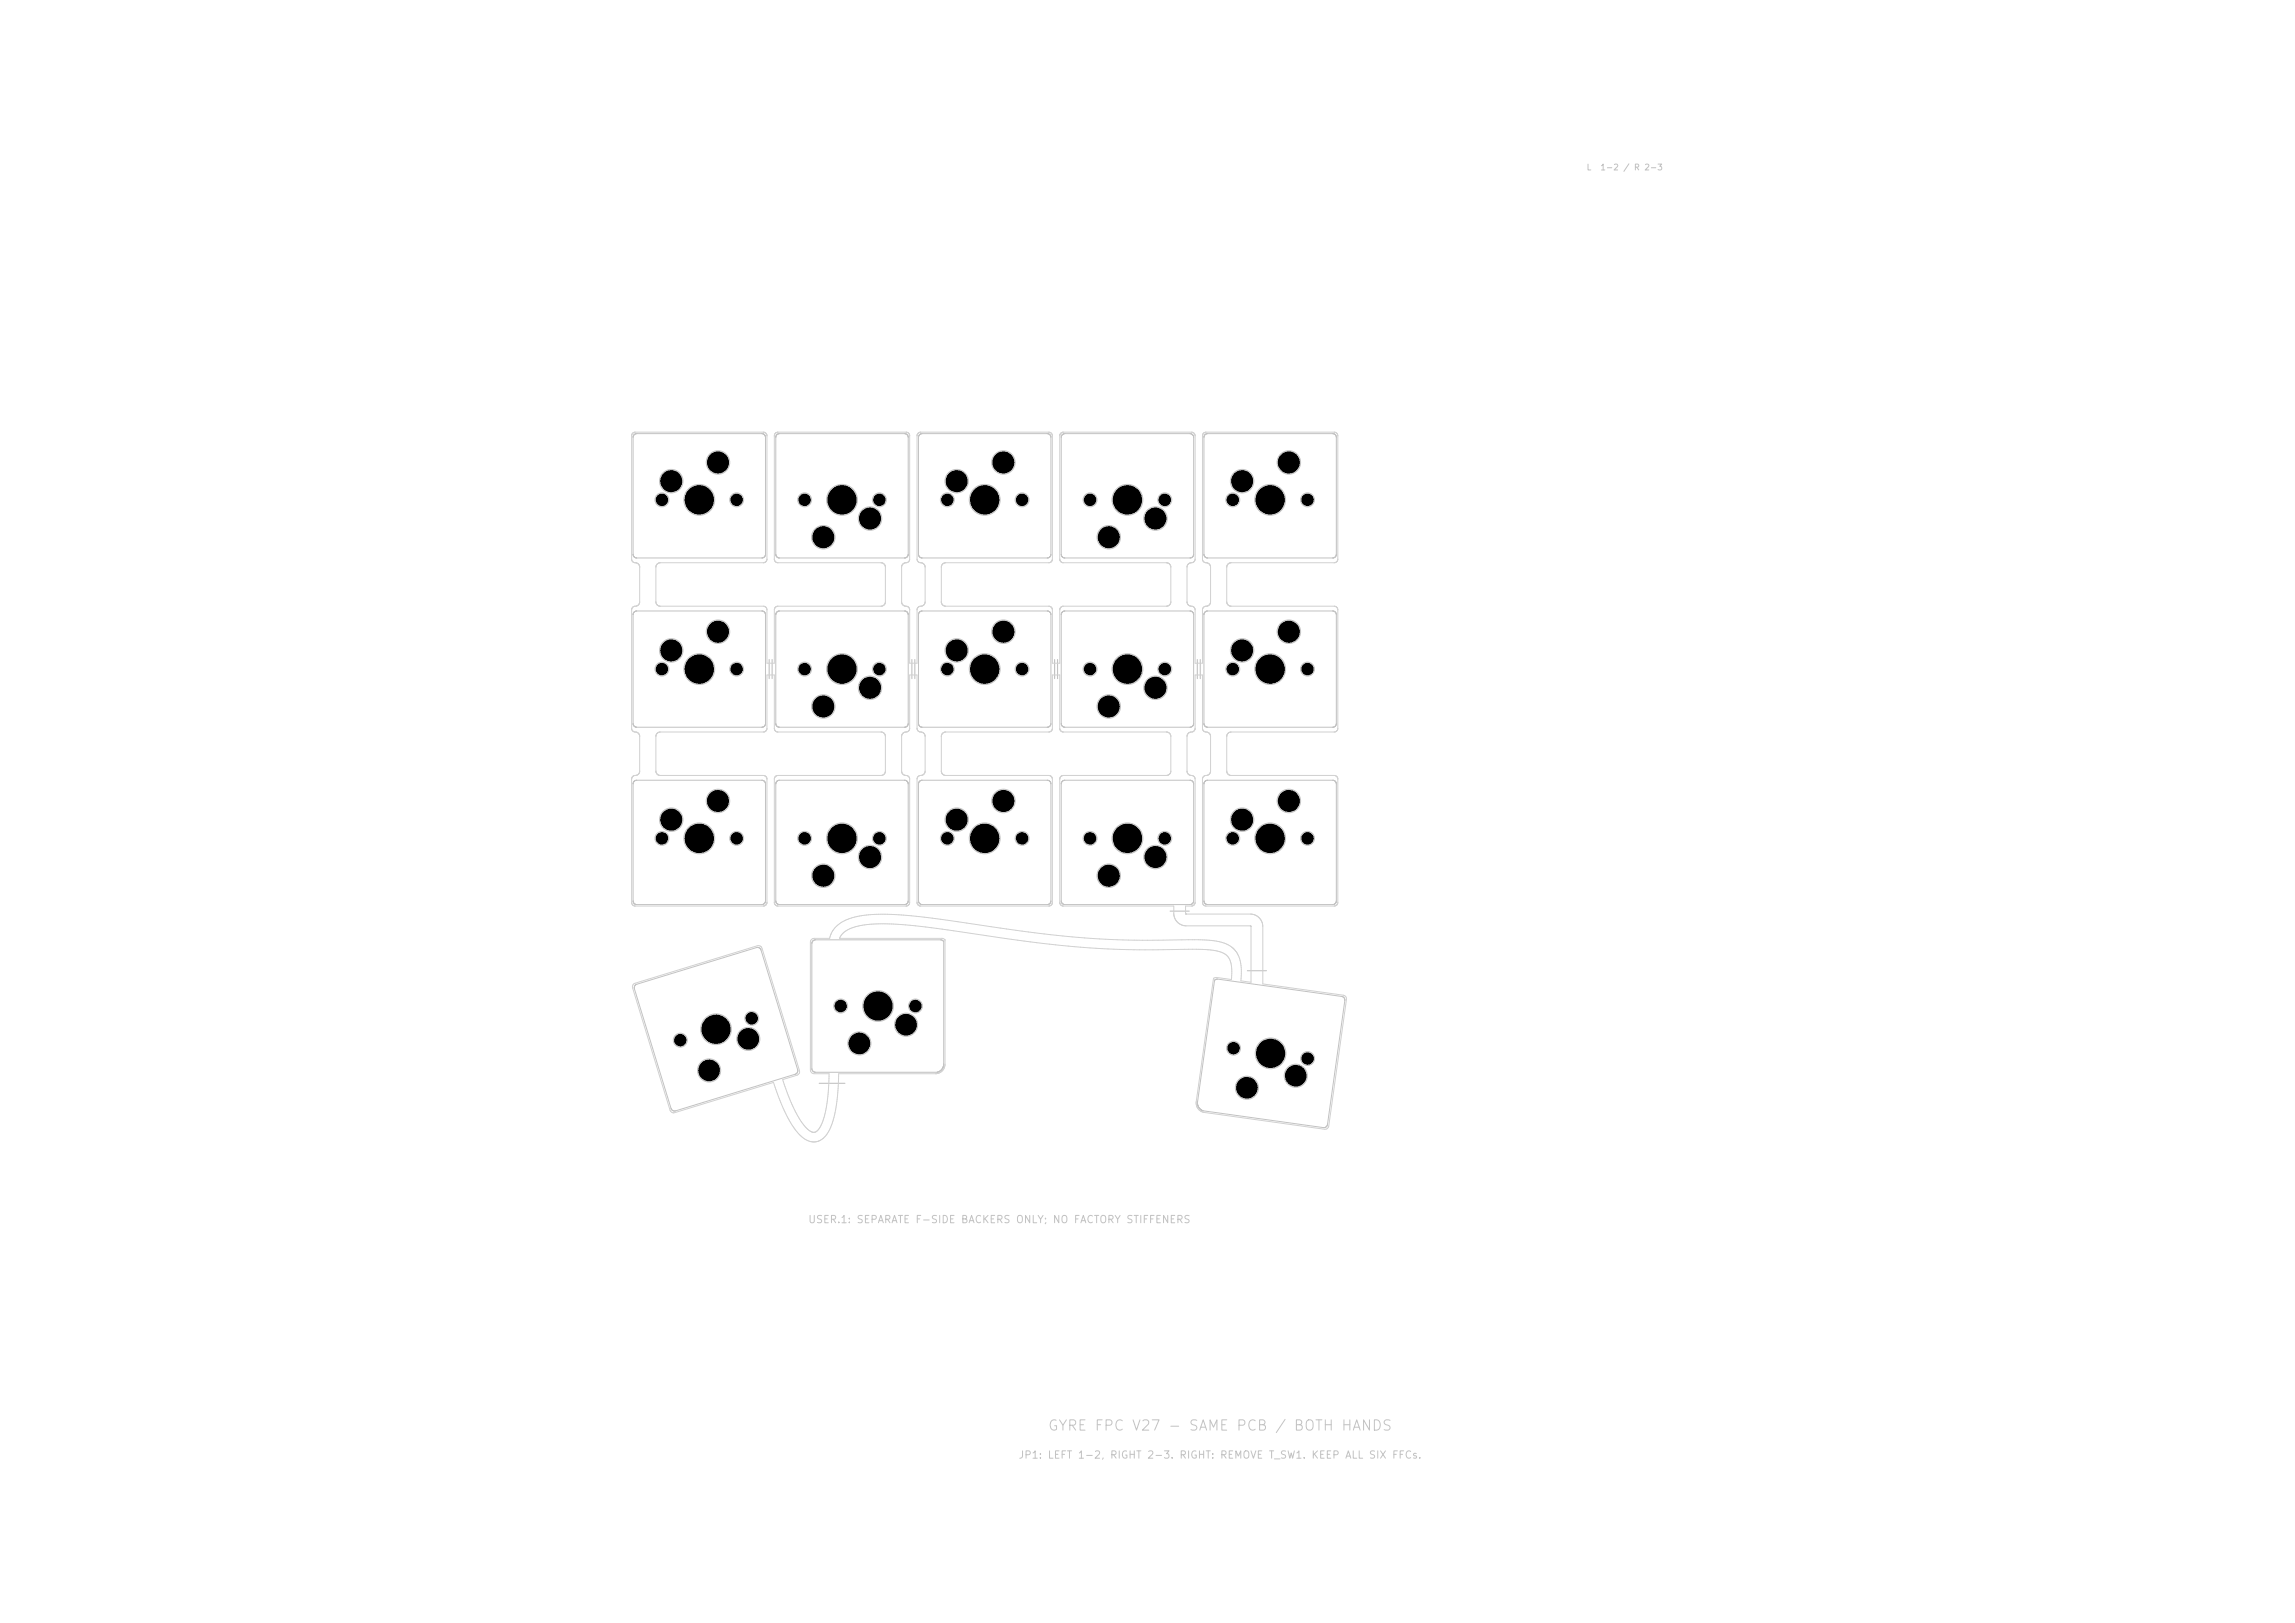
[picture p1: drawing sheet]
<svg xmlns="http://www.w3.org/2000/svg" width="297mm" height="210mm" viewBox="0 0 297 210" stroke-linecap="round" stroke-linejoin="round" font-family="sans-serif">
<defs><g id="words">
<text font-size="1.3" fill="#c2c2c2" x="135.5" y="185.5">GYRE FPC V27 - SAME PCB / BOTH HANDS</text>
<g font-size="1" fill="#c2c2c2">
<text x="104.5" y="158.5">USER.1: SEPARATE F-SIDE BACKERS ONLY; NO FACTORY STIFFENERS</text>
<text x="131.7" y="189">JP1: LEFT 1-2, RIGHT 2-3. RIGHT: REMOVE T_SW1. KEEP ALL SIX FFCs.</text>
</g>
<g font-size=".8" fill="#c2c2c2">
<text x="205.3" y="22.2">L</text>
<text x="207" y="22.2">1-2 / R 2-3</text>
</g>
</g></defs>
<g fill="none" stroke="#c2c2c2" stroke-width=".13">
<path d="M82 56.4v15.5M82 56.3v.1M98.9 56.2l-.3-.1h-16.2l-.4 .2M98.9 56.2v.1M98.9 56.3h.1M99 56.3v.1M99 56.4v15.5M100.4 56.4v15.5M100.5 56.3l-.1 .1M100.5 56.3h.1M100.5 56.2v.1M100.6 56.2h-.1"/>
<path d="M100.7 56.2h16.6M100.7 56.2h-.1M117.3 56.2h.1M117.4 56.2v.1M117.4 56.3h.1M117.5 56.3v.1M117.5 56.4v15.5M118.9 56.4v15.5M118.9 56.3v.1M119 56.3h-.1M119 56.2l.3-.1h16.2l.4 .2M119 56.2v.1"/>
<path d="M135.9 56.3l.1 .1M136 56.4v15.5M137.5 56.3l-.2 .3 .1 15.3M137.5 56.2v.1M137.5 56.2h.1M154.1 56.1h-16.3l-.3 .1M154.1 56.1h.1M154.2 56.1l.2 .2M154.4 56.3v.1M154.4 56.4l.1 15.3-.2 .4-.3 .1h-16.2l-.3-.1M156 56.2l-.2 .4v15.3M156 56.2h.1"/>
<path d="M156.2 56.1l-.2 .1M156.3 56.1h16.3M156.3 56.1h-.1M172.6 56.1h.1M172.6 56.1l.3 .2v.3v15.1v.3l-.3 .2M81.9 79.4l.1 14.4M82 79.4h-.1M82 71.9h.1M82 71.9l.2 .2M82.2 79.1l-.2 .3M82.2 72.1v.1M82.2 79.1h.1"/>
<path d="M82.2 79.1h16.6M98.8 79.1h.1M98.9 79.1l.1 .3M98.9 72.1l-.3 .1h-16.4M98.9 72v.1M99 71.9l-.1 .1M99 71.9h.1M99 79.4h.1M99 79.4v14.4M100.4 79.4v14.4M100.4 79.4l.2-.3h.3h16.2h.2l.2 .3M100.4 79.4h.1"/>
<path d="M100.4 71.9h.1M100.4 71.9l.1 .1M100.5 72v.1M100.5 72.1h.1M100.6 72.1h.1M100.7 72.1h16.6M117.3 72.1h.1M117.4 72.1h-.1M117.4 72v.1M117.5 71.9l-.1 .1M117.5 71.9h.1M117.5 79.4h.1"/>
<path d="M117.5 79.4v14.4M118.9 79.4v14.4M118.9 79.4h.1M118.9 71.9h.1M118.9 71.9l.1 .1M119 72v.1M119 72.1l.3 .1h16.4M119.1 79.1l-.2 .3M119.1 79.1h.1M135.7 79.1h-16.6M135.7 79.1h.1M135.7 72.1v.1"/>
<path d="M135.7 79.1l.3 .3M136 71.9l-.3 .2M136 71.9h.1M136 79.4h.1M136 79.4v14.4M137.4 71.9h.1M137.4 71.9l.1 .1M137.5 72v.1M137.5 72.1h.1M154.4 79.4l-.1-.3h-.3h-16.2l-.3 .1-.2 .3 .1 14.3M154.4 79.4h.1M154.5 79.4v14.2l-.2 .4-.3 .1h-16.2l-.3-.1-.1-.2"/>
<path d="M155.8 71.9h.1M155.8 71.9l.2 .2M155.9 79.2l-.1 .3v14.3M155.9 79.2h.1M156 72.1h.1M156 72.1l.2 .1M156.2 79.1l-.3 .1M156.2 72.2h.1M156.3 79.1h16.3M156.3 79.1h-.1M172.6 72.2h-16.3M172.6 79.1h.1"/>
<path d="M172.6 79.1l.2 .1M172.6 72.2h.1M172.8 79.2h.1M172.8 79.2l.1 .2M172.9 79.4h.1M172.9 79.4v14.2l-.1 .3M82 93.8h.1M82 93.8l.2 .3M82.2 94.1h.1M99 93.8l-.1 .2-.3 .1h-16.4M99 93.8h.1M100.4 93.8h.1"/>
<path d="M100.4 93.8l.2 .2M100.6 94l.1 .1M100.7 94.1h16.6M117.3 94v.1M117.5 93.8l-.2 .2M117.5 93.8h.1M118.9 93.8h.1M118.9 93.8l.2 .2 .2 .1h16.4M135.7 94.1h.1M136 93.8l-.3 .3M136 93.8h.1M137.4 93.8h.1"/>
<path d="M155.8 93.8h.1M155.8 93.8l.1 .1M155.9 93.9h.1M155.9 93.9l.4 .2h16.3M172.6 94.1h.1M172.8 94l-.2 .1M172.8 94h.1M172.8 93.9v.1M172.8 93.9h.1M82 101.3v15.5M82 101.3h.1M82 116.8h.1"/>
<path d="M82 116.8l.4 .2h16.2l.3-.1M82.2 101l-.2 .3M82.2 101h.1M82.2 101h16.4h.3l.1 .3M98.9 116.9h.1M99 116.8l-.1 .1M99 116.8h.1M99 101.3h.1M99 101.3v15.5M100.4 101.3v15.5M100.4 101.3h.1M100.4 116.8h.1"/>
<path d="M100.5 116.8v.1M100.5 116.9h.1M100.5 116.9l.1 .1M100.6 101l-.2 .3M100.6 117h.1M100.7 101h16.6M100.7 117h16.6M100.7 101h-.1M117.3 101h.1M117.3 101l.2 .3M117.3 117h.1M117.4 116.9l-.1 .1"/>
<path d="M117.4 116.9h.1M117.5 116.8l-.1 .1M117.5 116.8h.1M117.5 101.3h.1M117.5 101.3v15.5M118.9 101.3v15.5M118.9 101.3h.1M118.9 116.8h.1M118.9 116.8l.1 .1M119 116.9h.1M135.7 101h-16.4h-.2l-.2 .3M135.7 101h.1"/>
<path d="M135.7 101l.3 .3M135.9 116.8l-.4 .2h-16.2l-.3-.1M136 116.8h-.1M136 101.3h.1M136 101.3v15.5M137.4 101.3l-.1 15.3 .2 .3M137.4 101.3l.1-.3h.3h16.2l.3 .1 .2 .3-.1 15.4M137.4 101.3h.1M137.5 116.9h.1M137.5 116.9v.1M137.5 117h.3h16.3M154.2 117h-.1"/>
<path d="M154.4 116.8l-.2 .2M154.4 116.8h.1M155.8 101.3v15.3l.2 .3M155.8 101.3h.1M155.9 101.1l-.1 .2M155.9 101.1h.1M156 116.9v.1M156 117h.2M156.2 101l-.3 .1M156.2 117h.1M156.3 101h16.3M156.3 101h-.1"/>
<path d="M172.6 117h-16.3M172.6 101h.1M172.6 101l.2 .1M172.6 117h.1M172.8 101.1h.1M172.8 101.1l.1 .3v15.2v.2l-.3 .2M82.2 127.5l15.7-4.9a.48 .48 0 0 1 .6 .3l4.7 15.5a.48 .48 0 0 1-.3 .6l-15.5 4.7a.48 .48 0 0 1-.6-.3l-4.7-15.5v-.2zM121.3 138.7h.1M121.4 138.7h-.1M121.4 138.7h.1M121.5 138.7h-.1M121.5 138.7h.1"/>
<path d="M121.6 138.6l-.1 .1M121.6 138.6h.1M121.7 138.6h-.1M121.7 138.6h.1M121.7 138.5v.1M121.7 138.5h.1M121.8 138.5h-.1M121.8 138.5h.1M121.8 138.4v.1M121.8 138.4h.1M121.9 138.4h-.1M121.9 138.4h.1"/>
<path d="M121.9 138.3v.1M121.9 138.3h.1M122 138.2l-.1 .1M122 138.2h.1M122 138.1v.1M122 138.1h.1M122.1 138.1h-.1M122.1 138.1h.1M122.1 138v.1M122.1 138h.1M122.1 137.9v.1M122.1 137.9h.1"/>
<path d="M122.1 137.8v.1M122.1 137.8h.1M122.1 137.7v.1M122.1 137.7v-16l-.4-.1h-16.2a.48 .48 0 0 0-.4 .5v16.2a.48 .48 0 0 0 .4 .4h15.8M122.1 137.7h.1M157.2 126.9l-2.2 15.7M157.2 126.8l.4-.1 16 2.2a.48 .48 0 0 1 .4 .6l-2.2 16a.48 .48 0 0 1-.5 .4l-15.6-2.2M157.2 126.8v.1M155 142.7h.1M155 142.7v.1M155 142.8h.1M155 142.6v.1"/>
<path d="M155 142.6h.1M155 142.8v.1M155 142.9h.1M155 142.9v.1M155 143h.1M155 143v.1M155 143.1h.1M155 143.1l.1 .1M155.1 143.2h.1M155.1 143.2v.1M155.1 143.3h.1M155.2 143.3h.1"/>
<path d="M155.2 143.3v.1M155.2 143.4h.1M155.2 143.4l.1 .1M155.3 143.5h.1M155.4 143.5h.1M155.4 143.5v.1M155.4 143.6h.1M155.5 143.6h.1M155.5 143.6v.1M155.5 143.7h.1M155.6 143.7h.1M155.7 143.7h.1"/>
<circle cx="92.9" cy="59.8" r="1.52"/>
<circle cx="129.9" cy="59.8" r="1.52"/>
<circle cx="166.8" cy="59.8" r="1.52"/>
<circle cx="85.7" cy="64.7" r=".9"/>
<circle cx="86.9" cy="62.3" r="1.52"/>
<circle cx="90.5" cy="64.7" r="2"/>
<circle cx="95.3" cy="64.7" r=".9"/>
<circle cx="104.1" cy="64.7" r=".9"/>
<circle cx="106.5" cy="69.5" r="1.52"/>
<circle cx="109" cy="64.7" r="2"/>
<circle cx="112.6" cy="67.1" r="1.52"/>
<circle cx="113.8" cy="64.7" r=".9"/>
<circle cx="122.6" cy="64.7" r=".9"/>
<circle cx="123.8" cy="62.3" r="1.52"/>
<circle cx="127.4" cy="64.7" r="2"/>
<circle cx="132.3" cy="64.7" r=".9"/>
<circle cx="141.1" cy="64.7" r=".9"/>
<circle cx="143.5" cy="69.5" r="1.52"/>
<circle cx="145.9" cy="64.7" r="2"/>
<circle cx="149.5" cy="67.1" r="1.52"/>
<circle cx="150.7" cy="64.7" r=".9"/>
<circle cx="159.5" cy="64.7" r=".9"/>
<circle cx="160.7" cy="62.3" r="1.52"/>
<circle cx="164.4" cy="64.7" r="2"/>
<circle cx="169.2" cy="64.7" r=".9"/>
<circle cx="85.7" cy="86.6" r=".9"/>
<circle cx="86.9" cy="84.2" r="1.52"/>
<circle cx="90.5" cy="86.6" r="2"/>
<circle cx="92.9" cy="81.7" r="1.52"/>
<circle cx="95.3" cy="86.6" r=".9"/>
<circle cx="104.1" cy="86.6" r=".9"/>
<circle cx="106.5" cy="91.4" r="1.52"/>
<circle cx="109" cy="86.6" r="2"/>
<circle cx="112.6" cy="89" r="1.52"/>
<circle cx="113.8" cy="86.6" r=".9"/>
<circle cx="122.6" cy="86.6" r=".9"/>
<circle cx="123.8" cy="84.2" r="1.52"/>
<circle cx="127.4" cy="86.6" r="2"/>
<circle cx="129.9" cy="81.7" r="1.52"/>
<circle cx="132.3" cy="86.6" r=".9"/>
<circle cx="141.1" cy="86.6" r=".9"/>
<circle cx="143.5" cy="91.4" r="1.52"/>
<circle cx="145.9" cy="86.6" r="2"/>
<circle cx="149.5" cy="89" r="1.52"/>
<circle cx="150.7" cy="86.6" r=".9"/>
<circle cx="159.5" cy="86.6" r=".9"/>
<circle cx="160.7" cy="84.2" r="1.52"/>
<circle cx="164.4" cy="86.6" r="2"/>
<circle cx="166.8" cy="81.7" r="1.52"/>
<circle cx="169.2" cy="86.6" r=".9"/>
<circle cx="85.7" cy="108.5" r=".9"/>
<circle cx="86.9" cy="106.1" r="1.52"/>
<circle cx="90.5" cy="108.5" r="2"/>
<circle cx="92.9" cy="103.6" r="1.52"/>
<circle cx="95.3" cy="108.5" r=".9"/>
<circle cx="104.1" cy="108.5" r=".9"/>
<circle cx="106.5" cy="113.3" r="1.52"/>
<circle cx="109" cy="108.5" r="2"/>
<circle cx="112.6" cy="110.9" r="1.52"/>
<circle cx="113.8" cy="108.5" r=".9"/>
<circle cx="122.6" cy="108.5" r=".9"/>
<circle cx="123.8" cy="106.1" r="1.52"/>
<circle cx="127.4" cy="108.5" r="2"/>
<circle cx="129.9" cy="103.6" r="1.52"/>
<circle cx="132.3" cy="108.5" r=".9"/>
<circle cx="141.1" cy="108.5" r=".9"/>
<circle cx="143.5" cy="113.3" r="1.52"/>
<circle cx="145.9" cy="108.5" r="2"/>
<circle cx="149.5" cy="110.9" r="1.52"/>
<circle cx="150.7" cy="108.5" r=".9"/>
<circle cx="159.5" cy="108.5" r=".9"/>
<circle cx="160.7" cy="106.1" r="1.52"/>
<circle cx="164.4" cy="108.5" r="2"/>
<circle cx="166.8" cy="103.6" r="1.52"/>
<circle cx="169.2" cy="108.5" r=".9"/>
<circle cx="88" cy="134.6" r=".9"/>
<circle cx="91.8" cy="138.5" r="1.5"/>
<circle cx="92.7" cy="133.2" r="1.99"/>
<circle cx="96.8" cy="134.4" r="1.5"/>
<circle cx="97.3" cy="131.8" r=".9"/>
<circle cx="108.8" cy="130.2" r=".9"/>
<circle cx="111.2" cy="135" r="1.5"/>
<circle cx="113.6" cy="130.2" r="1.99"/>
<circle cx="117.3" cy="132.6" r="1.5"/>
<circle cx="118.5" cy="130.2" r=".9"/>
<circle cx="159.6" cy="135.6" r=".9"/>
<circle cx="164.4" cy="136.3" r="1.99"/>
<circle cx="167.7" cy="139.2" r="1.5"/>
<circle cx="169.2" cy="137" r=".9"/>
<circle cx="161.4" cy="140.8" r="1.5"/>
</g>
<path d="M99.5 85.3v2.5M99.9 85.3v2.5M118 85.3v2.5M118.4 85.3v2.5M136.5 85.3v2.5M136.9 85.3v2.5M154.9 85.3v2.5M155.3 85.3v2.5M151.4 117.9h2.5M161.4 125.6h2.5M106 140.2h3.3" fill="none" stroke="#c2c2c2" stroke-width=".14"/>
<g fill="none" stroke="#d0d2cd" stroke-width=".13">
<path d="M81.7 56.3v16.1a.65 .65 0 0 0 .8 .5l.2 .2 .1 .3v4.5l-.2 .3-.3 .2a.53 .53 0 0 0-.5 .4l-.1 15.4a.63 .63 0 0 0 .8 .6l.2 .2 .1 .3v4.5l-.2 .3-.3 .2a.53 .53 0 0 0-.5 .4h-.1M81.7 56.3h.1M99.2 56.1l-.4-.2h-16.6l-.3 .1-.2 .3M99.2 56.1v.1M99.2 56.2l.1 16.1-.2 .4M117.4 55.9h-16.7l-.3 .2-.2 .3v15.9l.1 .3 .2 .2M117.4 55.9h.1M117.4 55.9l.3 .2M117.7 56.1v.1M117.7 56.2v16.2a.66 .66 0 0 1-.7 .5l-.2 .2-.1 .2v4.6l.1 .3 .3 .2a.51 .51 0 0 1 .6 .5v6.9h1v-6.9a.51 .51 0 0 1 .6-.5l.3-.2 .1-.3v-4.5l-.1-.4-.3-.2a.57 .57 0 0 1-.6-.4v-16.1M118.7 56.3l.2-.3 .3-.1h16.5a.48 .48 0 0 1 .5 .5v15.9l-.1 .3-.4 .2h-13.3l-.4 .2-.2 .4v4.5l.1 .3 .3 .2h13.6M118.7 56.3h.1"/>
<path d="M137.1 56.3v16l.1 .3M137.2 56.3h-.1M137.2 56.1v.2M137.3 56.1l.3-.2h16.6a.48 .48 0 0 1 .5 .5v15.9a.64 .64 0 0 1-.8 .6l-.2 .2-.1 .3v4.5l.1 .3M137.3 56.1h-.1M155.7 56.2l-.1 16.2a.65 .65 0 0 0 .7 .5l.3 .2 .1 .3v4.5l-.3 .4-.7 .3M155.7 56.1v.1M155.7 56.1h.1M155.8 56.1l.3-.2h16.6a.48 .48 0 0 1 .4 .5v15.9l-.1 .3-.3 .2-13.6 .1-.2 .1-.1 .4v4.5l.1 .3M155.8 56.1h-.1M99.1 72.7l-.3 .1h-13.4l-.4 .2-.1 .4v4.5l.1 .3 .3 .2h13.5a.48 .48 0 0 1 .5 .5v6.9h.9v-6.9M99.1 72.7h.1"/>
<path d="M100.2 78.9h.1M100.3 78.7l-.1 .2M100.3 78.7h.1M100.5 78.5l-.2 .2M100.5 72.8h.1M100.6 72.8h13.4l.4 .2 .2 .4v4.5l-.1 .3-.3 .2-13.6 .1M100.6 78.5h-.1M135.8 78.4h.1M135.8 78.4l.3 .2 .1 .3v6.9h.9v-6.9M137.1 78.9h.1M137.2 78.7l-.1 .2M137.2 78.7h.1"/>
<path d="M137.2 72.6h.1M137.3 72.6l.1 .2M137.4 78.5l-.2 .2M137.4 72.8h.1M137.4 72.8h13.6l.4 .2 .1 .4v4.5l-.1 .3-.3 .2-13.7 .1M137.4 78.5h.1M153.7 78.2h.1M153.8 78.2l.2 .2 .4 .1M154.4 78.5h.1M154.5 78.5l.2 .4v6.9h.9v-6.9l.1-.3M155.7 78.6h.1M158.9 78.2h.1"/>
<path d="M158.9 78.2l.4 .2h13.4l.3 .2 .1 .3v15.3v.3M85 95l-.1 .3v4.5l.1 .3M85 94.9v.1M99.1 94.6l-.3 .1h-13.3l-.5 .2M99.1 94.6h.1M100.2 94.3v-7h-.9v7l-.2 .3M100.2 94.3v.1M100.2 94.4l.3 .3M100.5 94.7h.1M100.6 94.7h13.4l.4 .2 .2 .4v4.5l-.1 .3-.3 .2-13.6 .1M117.4 94.7l-.5 .1-.2 .5v4.5l.1 .3 .3 .2a.57 .57 0 0 1 .6 .5v16a.48 .48 0 0 1-.5 .4h-16.6M117.4 94.7l.2-.2 .1-.2v-7h1v6.9a.62 .62 0 0 0 .7 .6l.2 .2 .1 .3v4.5l-.1 .3-.3 .2a.57 .57 0 0 0-.6 .5v16l.1 .3"/>
<path d="M117.4 94.7h.1M135.9 94.7h-13.7l-.3 .2-.1 .4v4.5l.2 .3 .4 .2h13.3l.4 .2 .1 .3v16l-.1 .2M136 94.6l-.1 .1M136.2 94.4l-.2 .2M136.2 94.3v-7h.9v7l.2 .3M136.2 94.3v.1M137.3 94.6h.1M137.3 94.6l.1 .1M137.4 94.7h.1M137.4 94.7h13.5l.5 .2M151.4 94.9v.1M151.4 95l.1 .3v4.5l-.1 .3"/>
<path d="M156.5 94.9l-.3-.2a.51 .51 0 0 1-.6-.5v-6.9h-.9v6.9a.51 .51 0 0 1-.6 .5l-.3 .2-.2 .4v4.5l.1 .3 .3 .2a.57 .57 0 0 1 .7 .5v16l-.1 .2M156.5 94.9l.1 .1M156.6 95l.1 .3v4.5l-.2 .3-.2 .2a.57 .57 0 0 0-.7 .5v16a.48 .48 0 0 0 .5 .4h16.6a.48 .48 0 0 0 .4-.4v-16l-.1-.3M173 94.5l-.3 .2h-13.4l-.4 .2-.1 .4v4.5l.1 .3 .2 .2h13.6l.3 .1M173.1 94.5h-.1M81.7 100.8v16l.1 .2M81.7 100.7v.1M81.8 117h.1M81.8 117l.4 .2h16.6l.3-.1M85 100.1h.1M85 100.1l.5 .2h13.3l.3 .2 .2 .3v16l-.2 .3M99.1 117.1h.1"/>
<path d="M100.5 100.4l-.2 .1-.1 .3v16l.1 .2 .2 .2M100.5 117.2h.1M100.6 100.4h-.1M118.8 117.1h.1M118.8 117.1l.2 .1M119 117.2h.1M136.1 117l-.4 .2h-16.7M136.1 117h.1M137.2 100.5l-.1 .3v16l.1 .2M137.2 117l.1 .1M137.3 100.5h-.1M137.3 117.1l.1 .1"/>
<path d="M137.3 100.5h.1M137.4 100.4l-.1 .1M137.4 117.2h.1M137.4 117.2h14.5v1.1l.2 .6 .4 .5 .6 .3 8.7 .1M137.4 100.4h.1M151.4 100.1l-.5 .2-13.5 .1M151.4 100.1h.1M153.4 118.2h.1M153.5 118.2v.1M153.5 118.3h8.3l.8 .2 .5 .5 .3 .7v7.6l10.6 1.5M154.6 117l-.3 .2h-.9v1M154.6 117h.1"/>
<path d="M161.8 119.8h.1M161.9 119.8h.1M161.9 119.8v.1M161.9 119.9h.1M161.9 119.9v7.2l-1.3-.2a5.2 5.2 0 0 0-.6-3.8 4 4 0 0 0-3.2-1.4l-2.2-.1h-4.1a119.3 119.3 0 0 1-21-1.5l-5.5-.8a62.6 62.6 0 0 0-10-1 9.1 9.1 0 0 0-5.5 1.4l-.7 .7-.4 1h-2.1a.47 .47 0 0 0-.4 .5v16.6a.47 .47 0 0 0 .4 .4h2l-.2 2.9a8.2 8.2 0 0 1-1.3 4.5 .78 .78 0 0 1-1.2-.1 13.3 13.3 0 0 1-2.9-5.3l-.4-1.2 1.9-.6a.47 .47 0 0 0 .3-.6l-5-16M173 100.4v.1M173 100.5h.1M98.5 122.5l-.3-.1h-.2l-15.8 4.8a.48 .48 0 0 0-.3 .6l4.8 15.9 .1 .1 .3 .2M98.5 122.5h.1M122.3 121.6l-.4-.2h-13.2a3.2 3.2 0 0 1 2.6-1.6 27.3 27.3 0 0 1 8.5 .1l9.5 1.4a121.6 121.6 0 0 0 21.2 1.6l2.8-.1a12.8 12.8 0 0 1 4.9 .5 2.1 2.1 0 0 1 1.2 2.2v1.2l-2-.2-.4 .1-2.2 16v.4l.2 .4 .4 .4 .3 .1 15.7 2.2 .4-.1 .2-.3 2.3-16.4-.1-.2-.2-.3M122.3 121.6h.1M122.3 121.6v16.1l-.2 .7a1.24 1.24 0 0 1-1 .5h-12.6v1.9a12.4 12.4 0 0 1-1.5 6 2.04 2.04 0 0 1-3.4 .2 16.5 16.5 0 0 1-3.4-6.6l-.1-.3-13 3.9"/>
<path d="M174 128.8h.1M87.1 144h.1"/>
</g>
<g fill="#000">
<circle cx="92.9" cy="59.8" r="1.43"/>
<circle cx="129.9" cy="59.8" r="1.43"/>
<circle cx="166.8" cy="59.8" r="1.43"/>
<circle cx="85.7" cy="64.7" r=".81"/>
<circle cx="86.9" cy="62.3" r="1.43"/>
<circle cx="90.5" cy="64.7" r="1.9"/>
<circle cx="95.3" cy="64.7" r=".81"/>
<circle cx="104.1" cy="64.7" r=".81"/>
<circle cx="106.5" cy="69.5" r="1.43"/>
<circle cx="109" cy="64.7" r="1.9"/>
<circle cx="112.6" cy="67.1" r="1.43"/>
<circle cx="113.8" cy="64.7" r=".81"/>
<circle cx="122.6" cy="64.7" r=".81"/>
<circle cx="123.8" cy="62.3" r="1.43"/>
<circle cx="127.4" cy="64.7" r="1.9"/>
<circle cx="132.3" cy="64.7" r=".81"/>
<circle cx="141.1" cy="64.7" r=".81"/>
<circle cx="143.5" cy="69.5" r="1.43"/>
<circle cx="145.9" cy="64.7" r="1.9"/>
<circle cx="149.5" cy="67.1" r="1.43"/>
<circle cx="150.7" cy="64.7" r=".81"/>
<circle cx="159.5" cy="64.7" r=".81"/>
<circle cx="160.7" cy="62.3" r="1.43"/>
<circle cx="164.4" cy="64.7" r="1.9"/>
<circle cx="169.2" cy="64.7" r=".81"/>
<circle cx="85.7" cy="86.6" r=".81"/>
<circle cx="86.9" cy="84.2" r="1.43"/>
<circle cx="90.5" cy="86.6" r="1.9"/>
<circle cx="92.9" cy="81.7" r="1.43"/>
<circle cx="95.3" cy="86.6" r=".81"/>
<circle cx="104.1" cy="86.6" r=".81"/>
<circle cx="106.5" cy="91.4" r="1.43"/>
<circle cx="109" cy="86.6" r="1.9"/>
<circle cx="112.6" cy="89" r="1.43"/>
<circle cx="113.8" cy="86.6" r=".81"/>
<circle cx="122.6" cy="86.6" r=".81"/>
<circle cx="123.8" cy="84.2" r="1.43"/>
<circle cx="127.4" cy="86.6" r="1.9"/>
<circle cx="129.9" cy="81.7" r="1.43"/>
<circle cx="132.3" cy="86.6" r=".81"/>
<circle cx="141.1" cy="86.6" r=".81"/>
<circle cx="143.5" cy="91.4" r="1.43"/>
<circle cx="145.9" cy="86.6" r="1.9"/>
<circle cx="149.5" cy="89" r="1.43"/>
<circle cx="150.7" cy="86.6" r=".81"/>
<circle cx="159.5" cy="86.6" r=".81"/>
<circle cx="160.7" cy="84.2" r="1.43"/>
<circle cx="164.4" cy="86.6" r="1.9"/>
<circle cx="166.8" cy="81.7" r="1.43"/>
<circle cx="169.2" cy="86.6" r=".81"/>
<circle cx="85.7" cy="108.5" r=".81"/>
<circle cx="86.9" cy="106.1" r="1.43"/>
<circle cx="90.5" cy="108.5" r="1.9"/>
<circle cx="92.9" cy="103.6" r="1.43"/>
<circle cx="95.3" cy="108.5" r=".81"/>
<circle cx="104.1" cy="108.5" r=".81"/>
<circle cx="106.5" cy="113.3" r="1.43"/>
<circle cx="109" cy="108.5" r="1.9"/>
<circle cx="112.6" cy="110.9" r="1.43"/>
<circle cx="113.8" cy="108.5" r=".81"/>
<circle cx="122.6" cy="108.5" r=".81"/>
<circle cx="123.8" cy="106.1" r="1.43"/>
<circle cx="127.4" cy="108.5" r="1.9"/>
<circle cx="129.9" cy="103.6" r="1.43"/>
<circle cx="132.3" cy="108.5" r=".81"/>
<circle cx="141.1" cy="108.5" r=".81"/>
<circle cx="143.5" cy="113.3" r="1.43"/>
<circle cx="145.9" cy="108.5" r="1.9"/>
<circle cx="149.5" cy="110.9" r="1.43"/>
<circle cx="150.7" cy="108.5" r=".81"/>
<circle cx="159.5" cy="108.5" r=".81"/>
<circle cx="160.7" cy="106.1" r="1.43"/>
<circle cx="164.4" cy="108.5" r="1.9"/>
<circle cx="166.8" cy="103.6" r="1.43"/>
<circle cx="169.2" cy="108.5" r=".81"/>
<circle cx="88" cy="134.6" r=".81"/>
<circle cx="91.8" cy="138.5" r="1.4"/>
<circle cx="92.7" cy="133.2" r="1.89"/>
<circle cx="96.8" cy="134.4" r="1.4"/>
<circle cx="97.3" cy="131.8" r=".81"/>
<circle cx="108.8" cy="130.2" r=".81"/>
<circle cx="111.2" cy="135" r="1.4"/>
<circle cx="113.6" cy="130.2" r="1.89"/>
<circle cx="117.3" cy="132.6" r="1.4"/>
<circle cx="118.5" cy="130.2" r=".81"/>
<circle cx="159.6" cy="135.6" r=".81"/>
<circle cx="164.4" cy="136.3" r="1.89"/>
<circle cx="167.7" cy="139.2" r="1.4"/>
<circle cx="169.2" cy="137" r=".81"/>
<circle cx="161.4" cy="140.8" r="1.4"/>
</g>
<use href="#words"/>
</svg>
